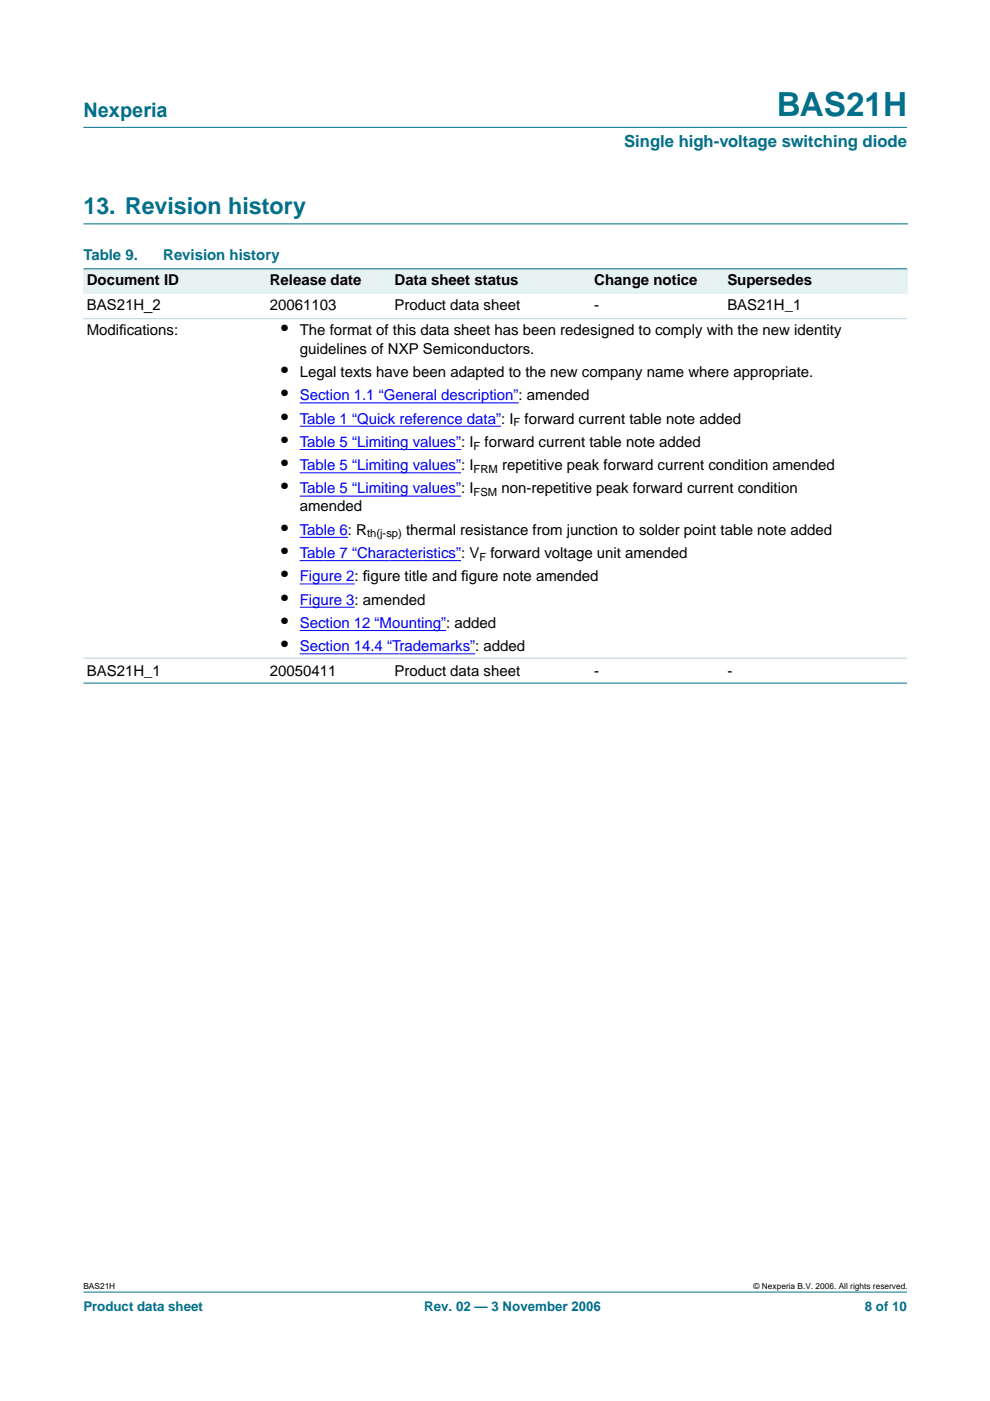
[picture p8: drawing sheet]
<svg xmlns="http://www.w3.org/2000/svg" width="210mm" height="297mm" viewBox="0 0 210 297" stroke-linecap="round" stroke-linejoin="round" font-family="sans-serif">
<defs><g id="words">
<text font-size="7.1" fill="#00708a" x="164.7" y="24.7">BAS21H</text>
<text font-size="4.9" fill="#00708a" x="17.7" y="45.5">13. Revision history</text>
<text font-size="4.2" fill="#00708a" x="17.7" y="24.9">Nexperia</text>
<g font-size="4.2">
<text x="59.6" y="71.1">•</text>
<text x="59.6" y="79.9">•</text>
<text x="59.6" y="84.9">•</text>
<text x="59.6" y="89.8">•</text>
<text x="59.6" y="94.7">•</text>
<text x="59.6" y="99.7">•</text>
<text x="59.6" y="104.6">•</text>
<text x="59.6" y="113.4">•</text>
<text x="59.6" y="118.3">•</text>
<text x="59.6" y="123.2">•</text>
<text x="59.6" y="128.2">•</text>
<text x="59.6" y="133.1">•</text>
<text x="59.6" y="138.1">•</text>
</g>
<text font-size="3.5" fill="#00708a" x="132.3" y="31.1">Single high-voltage switching diode</text>
<g font-size="3.2" fill="#00708a">
<text x="17.7" y="55.2">Table 9.</text>
<text x="34.6" y="55.2">Revision history</text>
</g>
<g font-size="3.2">
<text x="18.4" y="65.8">BAS21H_2</text>
<text x="18.4" y="60.5">Document ID</text>
<text x="57.2" y="65.8">20061103</text>
<text x="57.2" y="60.5">Release date</text>
<text x="83.7" y="65.8">Product data sheet</text>
<text x="83.7" y="60.5">Data sheet status</text>
<text x="126" y="65.8">-</text>
<text x="126" y="60.5">Change notice</text>
<text x="154.2" y="60.5">Supersedes</text>
<text x="154.2" y="65.8">BAS21H_1</text>
<text x="18.4" y="71.1">Modif</text>
<text x="25.3" y="71.1">ications:</text>
<text x="63.5" y="71.1">The format of this data sheet has been redesigned to comply with the new identity</text>
<text x="63.5" y="75">guidelines of NXP Semiconductors.</text>
<text x="63.5" y="79.9">Legal texts have been adapted to the new company name where appropriate.</text>
<text x="111.2" y="89.8">forward current table note added</text>
<text x="102.7" y="94.7">forward current table note added</text>
<text x="106.4" y="99.7">repetitive peak forward current condition amended</text>
<text x="106.3" y="104.6">non-repetitive peak forward current condition</text>
<text x="63.5" y="108.4">amended</text>
<text x="86.1" y="113.4">thermal resistance from junction to solder point table note added</text>
<text x="104" y="118.3">forward voltage unit amended</text>
<text x="77" y="123.2">igure title and f</text>
<text x="97.8" y="123.2">igure note amended</text>
<text x="18.4" y="143.4">BAS21H_1</text>
<text x="57.2" y="143.4">20050411</text>
<text x="83.7" y="143.4">Product data sheet</text>
<text x="126" y="143.4">-</text>
<text x="154.2" y="143.4">-</text>
</g>
<g font-size="3.2" fill="#00f">
<text x="63.5" y="84.9">Section 1.1 “General description”: amended</text>
<text x="63.5" y="89.8">Table 1 “Quick reference data”: I</text>
<text x="63.5" y="94.7">Table 5 “Limiting values”: I</text>
<text x="63.5" y="99.7">Table 5 “Limiting values”: I</text>
<text x="63.5" y="104.6">Table 5 “Limiting values”: I</text>
<text x="63.5" y="113.4">Table 6: R</text>
<text x="63.5" y="118.3">Table 7 “Characteristics”: V</text>
<text x="63.5" y="123.2">Figure 2: f</text>
<text x="63.5" y="128.2">Figure 3: amended</text>
<text x="63.5" y="133.1">Section 12 “Mounting”: added</text>
<text x="63.5" y="138.1">Section 14.4 “Trademarks”: added</text>
</g>
<g font-size="2.8" fill="#00708a">
<text x="17.7" y="278">Product data sheet</text>
<text x="89.9" y="278">Rev. 02 — 3 November 2006</text>
<text x="183.4" y="278">8 of 10</text>
</g>
<g font-size="2.4">
<text x="100.4" y="95.3">F</text>
<text x="108.9" y="90.4">F</text>
<text x="100.4" y="100.2">FRM</text>
<text x="100.4" y="105.2">FSM</text>
<text x="77.8" y="113.9">th(j-sp)</text>
<text x="101.6" y="118.9">F</text>
</g>
<g font-size="1.8">
<text x="17.7" y="273.4">BAS21H</text>
<text x="159.8" y="273.4">© Nexperia B.V. 2006. All rights reserved.</text>
</g>
</g></defs>
<g fill="#00708a" stroke="#00708a" stroke-width=".21">
<path d="M17.7 273.9h174.6z"/>
<path d="M17.7 27h174.6z"/>
</g>
<path d="M17.7 47.5h174.7" fill="none" stroke="#00708a" stroke-width=".21"/>
<g fill="#e6f2f2">
<path d="M17.7 57h38.8v5.3h-38.8z" fill-rule="evenodd"/>
<path d="M56.5 57h26.5v5.3h-26.5z" fill-rule="evenodd"/>
<path d="M83 57h42.3v5.3h-42.3z" fill-rule="evenodd"/>
<path d="M125.3 57h28.2v5.3h-28.2z" fill-rule="evenodd"/>
<path d="M153.5 57h38.8v5.3h-38.8z" fill-rule="evenodd"/>
</g>
<path d="M63.5 85.4h46.5M63.5 95.3h34.3M63.5 90.4h42.7M63.5 118.9h34.3M63.5 113.9h10.3M63.5 105.2h34.3M63.5 100.2h34.3M63.5 133.7h31.1M63.5 128.7h11.7M63.5 138.6h21.2M63.5 123.8h11.7M85.8 138.6h15" fill="none" stroke="#00f" stroke-width=".21"/>
<path d="M84.7 138.6h1.1" fill="none" stroke="#00f" stroke-width=".22"/>
<g fill="#00708a" stroke="#00708a" stroke-width=".21">
<path d="M17.7 57h174.6z"/>
<path d="M17.7 144.8h174.6z"/>
</g>
<g fill="#b3d4db" stroke="#b3d4db" stroke-width=".21">
<path d="M17.7 67.6h174.6z"/>
<path d="M17.7 139.5h174.6z"/>
</g>
<use href="#words"/>
</svg>
